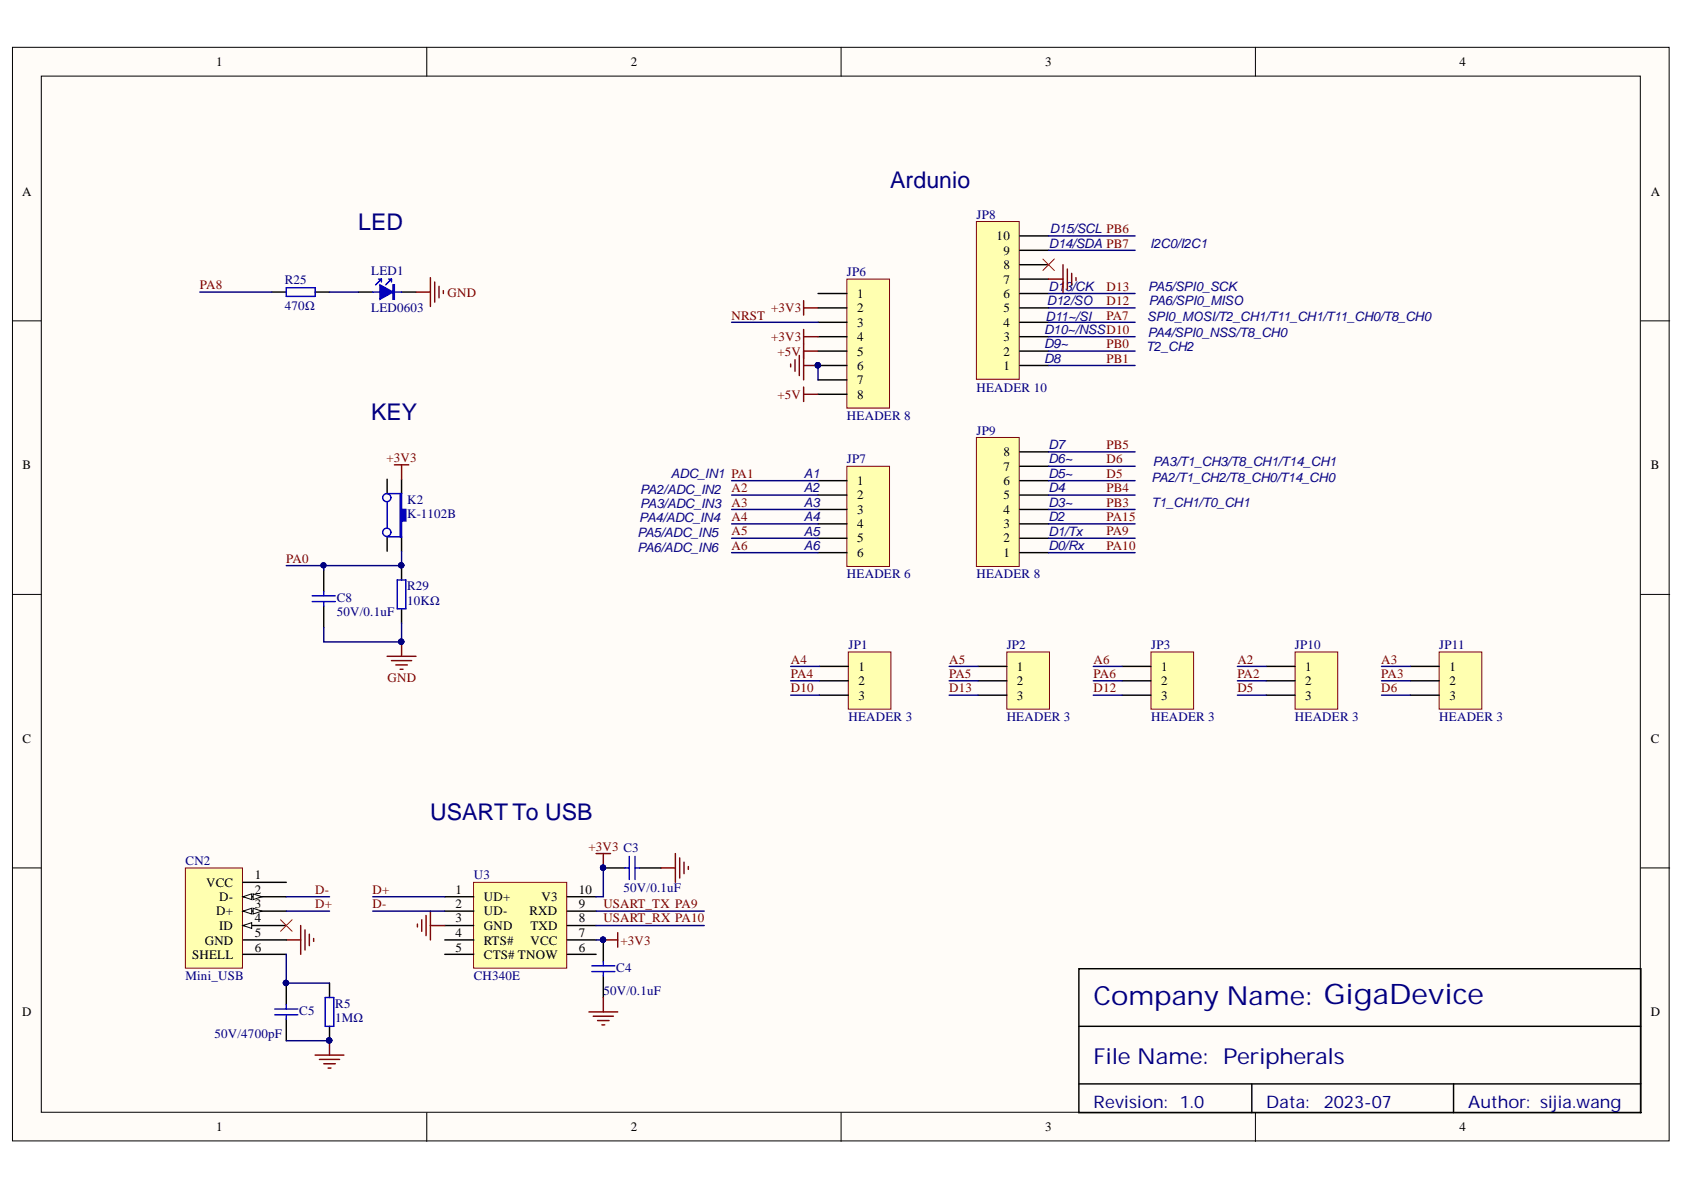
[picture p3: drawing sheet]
<svg xmlns="http://www.w3.org/2000/svg" width="297mm" height="210mm" viewBox="0 0 297 210" stroke-linecap="round" stroke-linejoin="round" font-family="sans-serif">
<defs><g id="words">
<text font-size="4.6" fill="#000080" x="192.9" y="177.3">Company Name: GigaDevice</text>
<g font-size="4.1" fill="#000080">
<text x="157" y="33.1">Ardunio</text>
<text x="63.2" y="40.5">LED</text>
<text x="65.5" y="74">KEY</text>
<text x="75.9" y="144.6">USART To USB</text>
</g>
<text font-size="3.9" fill="#000080" x="192.9" y="187.7">File Name: Peripherals</text>
<g font-size="3" fill="#000080">
<text x="192.9" y="195.4">Revision: 1.0</text>
<text x="223.3" y="195.4">Data:</text>
<text x="233.5" y="195.4">2023-07</text>
<text x="259" y="195.4">Author: sijia.wang</text>
</g>
<g font-size="2.3">
<text x="38.2" y="11.7">1</text>
<text x="111.2" y="11.7">2</text>
<text x="184.3" y="11.7">3</text>
<text x="257.4" y="11.7">4</text>
<text x="3.9" y="34.5">A</text>
<text x="291.2" y="34.5">A</text>
<text x="175.8" y="42.3">10</text>
<text x="177" y="47.5">8</text>
<text x="177" y="45">9</text>
<text x="151.2" y="52.6">1</text>
<text x="177" y="52.6">6</text>
<text x="177" y="50">7</text>
<text x="151.2" y="55.1">2</text>
<text x="151.2" y="57.6">3</text>
<text x="177" y="57.6">4</text>
<text x="177" y="55.1">5</text>
<text x="151.2" y="60.2">4</text>
<text x="151.2" y="62.7">5</text>
<text x="151.2" y="65.3">6</text>
<text x="177" y="65.3">1</text>
<text x="177" y="62.7">2</text>
<text x="177" y="60.2">3</text>
<text x="151.2" y="67.8">7</text>
<text x="151.2" y="70.3">8</text>
<text x="4" y="82.8">B</text>
<text x="177" y="83">7</text>
<text x="177" y="80.5">8</text>
<text x="291.2" y="82.8">B</text>
<text x="151.2" y="85.5">1</text>
<text x="151.2" y="88.1">2</text>
<text x="177" y="88.1">5</text>
<text x="177" y="85.5">6</text>
<text x="151.2" y="90.6">3</text>
<text x="151.2" y="93.1">4</text>
<text x="151.2" y="95.7">5</text>
<text x="177" y="95.7">2</text>
<text x="177" y="93.1">3</text>
<text x="177" y="90.6">4</text>
<text x="151.2" y="98.2">6</text>
<text x="177" y="98.2">1</text>
<text x="151.4" y="118.3">1</text>
<text x="179.3" y="118.3">1</text>
<text x="204.8" y="118.3">1</text>
<text x="230.2" y="118.3">1</text>
<text x="255.7" y="118.3">1</text>
<text x="151.4" y="120.9">2</text>
<text x="151.4" y="123.4">3</text>
<text x="179.3" y="120.9">2</text>
<text x="179.3" y="123.4">3</text>
<text x="204.8" y="120.9">2</text>
<text x="204.8" y="123.4">3</text>
<text x="230.2" y="120.9">2</text>
<text x="230.2" y="123.4">3</text>
<text x="255.7" y="120.9">2</text>
<text x="255.7" y="123.4">3</text>
<text x="4" y="131">C</text>
<text x="291.2" y="131">C</text>
<text x="44.9" y="155.1">1</text>
<text x="36.4" y="156.4">VCC</text>
<text x="38.2" y="161.4">D+</text>
<text x="38.7" y="158.9">D-</text>
<text x="44.9" y="157.6">2</text>
<text x="44.9" y="160.2">3</text>
<text x="80.4" y="157.6">1</text>
<text x="80.4" y="160.2">2</text>
<text x="85.4" y="158.9">UD+</text>
<text x="85.4" y="161.4">UD-</text>
<text x="93.4" y="161.4">RXD</text>
<text x="95.5" y="158.9">V3</text>
<text x="102.1" y="160.2">9</text>
<text x="102.1" y="157.6">10</text>
<text x="36.1" y="166.6">GND</text>
<text x="38.7" y="164.1">ID</text>
<text x="44.9" y="162.7">4</text>
<text x="44.9" y="165.3">5</text>
<text x="44.9" y="167.9">6</text>
<text x="80.4" y="162.7">3</text>
<text x="80.4" y="165.3">4</text>
<text x="80.4" y="167.9">5</text>
<text x="85.4" y="164.1">GND</text>
<text x="85.4" y="166.6">RTS#</text>
<text x="93.6" y="166.6">VCC</text>
<text x="93.6" y="164.1">TXD</text>
<text x="102.1" y="167.9">6</text>
<text x="102.1" y="165.3">7</text>
<text x="102.1" y="162.7">8</text>
<text x="33.9" y="169.1">SHELL</text>
<text x="85.4" y="169.1">CTS# TNOW</text>
<text x="3.9" y="179.3">D</text>
<text x="291.2" y="179.3">D</text>
<text x="38.2" y="199.6">1</text>
<text x="111.2" y="199.6">2</text>
<text x="184.3" y="199.6">3</text>
<text x="257.4" y="199.6">4</text>
</g>
<g font-size="2.3" fill="#000080">
<text x="172.2" y="38.5">JP8</text>
<text x="50.3" y="50">R25</text>
<text x="65.5" y="48.5">LED1</text>
<text x="149.4" y="48.8">JP6</text>
<text x="50.3" y="54.6">470Ω</text>
<text x="65.5" y="55.1">LED0603</text>
<text x="172.2" y="69.1">HEADER 10</text>
<text x="149.4" y="74.1">HEADER 8</text>
<text x="172.2" y="76.7">JP9</text>
<text x="149.4" y="81.7">JP7</text>
<text x="71.8" y="88.8">K2</text>
<text x="71.8" y="91.4">K-1102B</text>
<text x="59.4" y="106.2">C8</text>
<text x="71.8" y="104.1">R29</text>
<text x="71.8" y="106.7">10KΩ</text>
<text x="149.4" y="102">HEADER 6</text>
<text x="172.2" y="102">HEADER 8</text>
<text x="59.4" y="108.7">50V/0.1uF</text>
<text x="149.7" y="114.5">JP1</text>
<text x="177.6" y="114.5">JP2</text>
<text x="203" y="114.5">JP3</text>
<text x="228.4" y="114.5">JP10</text>
<text x="253.9" y="114.5">JP11</text>
<text x="149.7" y="127.2">HEADER 3</text>
<text x="177.6" y="127.2">HEADER 3</text>
<text x="203" y="127.2">HEADER 3</text>
<text x="228.4" y="127.2">HEADER 3</text>
<text x="253.9" y="127.2">HEADER 3</text>
<text x="32.7" y="152.6">CN2</text>
<text x="83.6" y="155.1">U3</text>
<text x="110" y="157.4">50V/0.1uF</text>
<text x="32.7" y="172.9">Mini_USB</text>
<text x="83.6" y="172.9">CH340E</text>
<text x="108.7" y="171.4">C4</text>
<text x="52.8" y="179">C5</text>
<text x="59.1" y="177.8">R5</text>
<text x="106.4" y="175.5">50V/0.1uF</text>
<text x="37.8" y="183.1">50V/4700pF</text>
<text x="59.1" y="180.3">1MΩ</text>
</g>
<g font-size="2.3" fill="#0c0087">
<text x="185.2" y="41.2">D15/SCL PB6</text>
<text x="185" y="43.7">D14/SDA PB7</text>
<text x="202.9" y="43.7">I2C0/I2C1</text>
<text x="184.7" y="53.8">D12/SO</text>
<text x="184.9" y="51.3">D13/CK</text>
<text x="202.5" y="51.3">PA5/SPI0_SCK</text>
<text x="202.6" y="53.8">PA6/SPI0_MISO</text>
<text x="184.2" y="58.9">D10~/NSSD10</text>
<text x="184.4" y="56.6">D11~/SI</text>
<text x="202.4" y="56.6">SPI0_MOSI/T2_CH1/T11_CH1/T11_CH0/T8_CH0</text>
<text x="202.4" y="59.4">PA4/SPI0_NSS/T8_CH0</text>
<text x="184.2" y="64">D8</text>
<text x="184.2" y="61.4">D9~</text>
<text x="202.2" y="62">T2_CH2</text>
<text x="184.9" y="81.7">D6~</text>
<text x="184.9" y="79.2">D7</text>
<text x="203.4" y="82.2">PA3/T1_CH3/T8_CH1/T14_CH1</text>
<text x="112.9" y="87.1">PA2/ADC_IN2</text>
<text x="112.9" y="89.6">PA3/ADC_IN3</text>
<text x="118.4" y="84.3">ADC_IN1 PA1</text>
<text x="141.8" y="84.3">A1</text>
<text x="141.8" y="86.8">A2</text>
<text x="141.8" y="89.3">A3</text>
<text x="184.9" y="86.8">D4</text>
<text x="184.9" y="89.3">D3~</text>
<text x="184.9" y="84.3">D5~</text>
<text x="203.1" y="85">PA2/T1_CH2/T8_CH0/T14_CH0</text>
<text x="203.1" y="89.3">T1_CH1/T0_CH1</text>
<text x="112.4" y="94.8">PA5/ADC_IN5</text>
<text x="112.8" y="92.1">PA4/ADC_IN4</text>
<text x="141.8" y="91.9">A4</text>
<text x="141.8" y="94.5">A5</text>
<text x="184.9" y="94.5">D1/Tx</text>
<text x="184.9" y="91.9">D2</text>
<text x="112.4" y="97.3">PA6/ADC_IN6</text>
<text x="141.8" y="97">A6</text>
<text x="184.9" y="97">D0/Rx</text>
</g>
<g font-size="2.3" fill="#800000">
<text x="35.3" y="51.1">PA8</text>
<text x="78.9" y="52.3">GND</text>
<text x="195.2" y="51.3">D13</text>
<text x="195.2" y="53.8">D12</text>
<text x="129" y="56.4">NRST</text>
<text x="136" y="55.1">+3V3</text>
<text x="195.2" y="56.4">PA7</text>
<text x="136" y="60.2">+3V3</text>
<text x="137.1" y="62.7">+5V</text>
<text x="195.2" y="61.4">PB0</text>
<text x="195.2" y="64">PB1</text>
<text x="137.1" y="70.3">+5V</text>
<text x="68.2" y="81.5">+3V3</text>
<text x="195.2" y="79.2">PB5</text>
<text x="195.2" y="81.7">D6</text>
<text x="129" y="86.8">A2</text>
<text x="129" y="89.3">A3</text>
<text x="195.2" y="89.3">PB3</text>
<text x="195.2" y="86.8">PB4</text>
<text x="195.2" y="84.3">D5</text>
<text x="129" y="91.9">A4</text>
<text x="129" y="94.4">A5</text>
<text x="195.2" y="94.4">PA9</text>
<text x="195.2" y="91.9">PA15</text>
<text x="50.5" y="99.2">PA0</text>
<text x="129" y="97">A6</text>
<text x="195.2" y="97">PA10</text>
<text x="139.5" y="119.6">PA4</text>
<text x="139.5" y="117.1">A4</text>
<text x="167.4" y="119.6">PA5</text>
<text x="167.4" y="117.1">A5</text>
<text x="192.9" y="119.6">PA6</text>
<text x="192.9" y="117.1">A6</text>
<text x="218.3" y="119.6">PA2</text>
<text x="218.3" y="117.1">A2</text>
<text x="243.6" y="119.6">PA3</text>
<text x="243.6" y="117.1">A3</text>
<text x="68.4" y="120.4">GND</text>
<text x="139.5" y="122.1">D10</text>
<text x="167.4" y="122.1">D13</text>
<text x="192.9" y="122.1">D12</text>
<text x="218.3" y="122.1">D5</text>
<text x="243.6" y="122.1">D6</text>
<text x="103.8" y="150">+3V3 C3</text>
<text x="55.6" y="160.2">D+</text>
<text x="55.6" y="157.6">D-</text>
<text x="65.7" y="157.6">D+</text>
<text x="65.7" y="160.2">D-</text>
<text x="106.4" y="160.2">USART_TX PA9</text>
<text x="106.4" y="162.7">USART_RX PA10</text>
<text x="109.5" y="166.6">+3V3</text>
</g>
</g></defs>
<g fill="#fffcf8" stroke="#000" stroke-width=".18">
<path d="M2.2 8.3h292.2v192.9h-292.2z"/>
<path d="M7.3 13.4h282v182.8h-282z"/>
</g>
<path d="M75.3 8.3v5.1M148.4 8.3v5.1M221.4 8.3v5.1M2.2 56.6h5.1M289.4 56.6h5.1M2.2 104.8h5.1M289.4 104.8h5.1M2.2 153.1h5.1M289.4 153.1h5.1M75.3 196.3v5M148.4 196.3v5M221.4 196.3v5" fill="none" stroke="#000" stroke-width=".18"/>
<path d="M63.2 51.5h2.5M70.8 51.5h2.6M190.3 170.9h99.1v25.4h-99.1zM190.3 181h99.1M190.3 191.2h99.1M220.8 191.2v5.1M256.4 191.2v5.1" fill="none" stroke="#000" stroke-width=".25"/>
<path d="M67 50.2l2.3 1.3-2.3 1.3z" fill="#00f"/>
<path d="M50.5 50.8h5.1v1.5h-5.1zM65.7 51.5h1.3M66.8 49.2h.5M67 50.2l2.3 1.3-2.3 1.3zM67.3 49.2l-1 1M67.3 49.2v.5M68.5 49.2h.6M69.1 49.2l-1.1 1M69.1 49.2v.5M69.3 50.2h.3v2.6h-.3zM69.4 50.2v2.6M69.6 51.5h1.2" fill="none" stroke="#00f" stroke-width=".25"/>
<path d="M73.4 51.5h2.5M75.9 49v5.1M76.7 49.7v3.6M77.4 50.5v2M78.2 51.3v.5" fill="none" stroke="#800000" stroke-width=".25"/>
<path d="M48 51.5h2.5M55.6 51.5h2.5" fill="none" stroke="#000" stroke-width=".25"/>
<path d="M149.4 82.2h7.5v17.7h-7.5z" fill="#ffffb0" stroke="#800000" stroke-width=".18"/>
<path d="M144.3 84.8h5.1M144.3 87.3h5.1M144.3 89.9h5.1M144.3 92.4h5.1M144.3 94.9h5.1M144.3 97.5h5.1" fill="none" stroke="#000" stroke-width=".25"/>
<path d="M149.4 49.2h7.5v22.8h-7.5z" fill="#ffffb0" stroke="#800000" stroke-width=".18"/>
<path d="M144.3 51.8h5.1M144.3 54.3h5.1M144.3 56.9h5.1M144.3 59.4h5.1M144.3 61.9h5.1M144.3 64.5h5.1M144.3 67h5.1M144.3 69.5h5.1" fill="none" stroke="#000" stroke-width=".25"/>
<circle cx="144.2" cy="64.4" r=".46" fill="#000080" stroke="#000080" stroke-width=".18"/>
<path d="M172.2 77.2h7.6v22.7h-7.6z" fill="#ffffb0" stroke="#800000" stroke-width=".18"/>
<path d="M179.9 79.7h5.1M179.9 97.5h5.1M179.9 94.9h5.1M179.9 92.4h5.1M179.9 89.9h5.1M179.9 87.3h5.1M179.9 84.8h5.1M179.9 82.2h5.1" fill="none" stroke="#000" stroke-width=".25"/>
<path d="M172.2 39.1h7.6v27.8h-7.6z" fill="#ffffb0" stroke="#800000" stroke-width=".18"/>
<path d="M179.9 59.4h5.1M179.9 56.9h5.1M179.9 54.3h5.1M179.9 51.8h5.1M179.9 49.2h5.1M179.9 46.7h5.1M179.9 44.2h5.1M179.9 41.6h5.1M179.9 64.5h5.1M179.9 61.9h5.1" fill="none" stroke="#000" stroke-width=".25"/>
<g fill="none" stroke="#800000" stroke-width=".25">
<path d="M141.8 53v2.6M141.8 58.1v8.9M141.8 54.3h2.5M141.8 59.4h2.5M185 49.2h2.5M187.5 46.7v5.1M188.3 47.5v3.5M189 48.2v2M189.8 49v.5M139.5 64.2v.5M140.2 63.5v2M141 62.7v3.5"/>
<path d="M141.8 68.3v2.5M141.8 61.9h2.5M141.8 64.5h2.5M141.8 69.5h2.5"/>
</g>
<circle cx="144.2" cy="64.4" r=".46" fill="#000080" stroke="#000080" stroke-width=".18"/>
<path d="M149.6 115h7.6v10.1h-7.6z" fill="#ffffb0" stroke="#800000" stroke-width=".18"/>
<path d="M144.5 117.5h5.1M144.5 120.1h5.1M144.5 122.6h5.1" fill="none" stroke="#000" stroke-width=".25"/>
<path d="M177.6 115h7.5v10.1h-7.5z" fill="#ffffb0" stroke="#800000" stroke-width=".18"/>
<path d="M172.5 117.5h5.1M172.5 120.1h5.1M172.5 122.6h5.1" fill="none" stroke="#000" stroke-width=".25"/>
<path d="M203 115h7.5v10.1h-7.5z" fill="#ffffb0" stroke="#800000" stroke-width=".18"/>
<path d="M197.9 117.5h5.1M197.9 120.1h5.1M197.9 122.6h5.1" fill="none" stroke="#000" stroke-width=".25"/>
<path d="M228.4 115h7.6v10.1h-7.6z" fill="#ffffb0" stroke="#800000" stroke-width=".18"/>
<path d="M223.3 117.5h5.1M223.3 120.1h5.1M223.3 122.6h5.1" fill="none" stroke="#000" stroke-width=".25"/>
<path d="M253.9 115h7.5v10.1h-7.5z" fill="#ffffb0" stroke="#800000" stroke-width=".18"/>
<path d="M248.8 117.5h5.1M248.8 120.1h5.1M248.8 122.6h5.1" fill="none" stroke="#000" stroke-width=".25"/>
<path d="M83.5 155.6h16.5v15.2h-16.5z" fill="#ffffb0" stroke="#800000" stroke-width=".18"/>
<g fill="none" stroke="#000" stroke-width=".25">
<path d="M78.5 158.2h5M100.1 158.2h5M106.4 153.1h3.8M112.8 153.1h3.8M50.5 173.4v3.8M50.5 179.8v3.8M58.1 173.4v2.6M78.5 160.7h5M78.5 163.3h5M78.5 165.8h5M78.5 168.3h5M100.1 160.7h5"/>
<path d="M100.1 163.3h5M100.1 165.8h5M100.1 168.3h5M106.4 165.8v3.8M106.4 172.1v3.9M58.1 181v2.6"/>
</g>
<g fill="none" stroke="#800000" stroke-width=".25">
<path d="M105.1 150.6h2.6M106.4 150.6v2.5M116.6 153.1h2.5M119.1 150.6v5M119.9 151.3v3.6M120.7 152.1v2M121.4 152.8v.6M50.5 165.8h2.5M53 163.3v5M53.8 164v3.6M54.6 164.8v2M55.3 165.5v.5"/>
<path d="M73.6 163v.5M74.4 162.2v2.1M75.2 161.5v3.5M75.9 160.7v5.1M75.9 163.3h2.6M103.9 178.5h5.1M104.6 179.3h3.6M106.4 165.8h2.6M106.4 176v2.5M109 164.5v2.6M55.6 186.1h5.1M56.3 186.9h3.6"/>
<path d="M57.1 187.6h2M57.9 188.4h.5M58.1 183.6v2.5M105.4 180h2M106.2 180.8h.5"/>
</g>
<g fill="#000080" stroke="#000080" stroke-width=".18">
<circle cx="106.4" cy="165.8" r=".46"/>
<circle cx="106.4" cy="153" r=".46"/>
<circle cx="50.4" cy="173.4" r=".47"/>
<circle cx="58.1" cy="183.5" r=".46"/>
</g>
<g fill="none" stroke="#00f" stroke-width=".25">
<path d="M110.2 153.1h.8M111 151.1v4M112 153.1h.8M112 151.1v4M48.5 178h4M48.5 179h4M50.5 177.2v.8M50.5 179v.8M57.4 176h1.5v5h-1.5zM104.4 170.4h4.1M104.4 171.4h4.1M106.4 169.6v.8"/>
<path d="M106.4 171.4v.7"/>
</g>
<path d="M32.7 153.1h10.1v17.7h-10.1z" fill="#ffffb0" stroke="#800000" stroke-width=".18"/>
<path d="M42.9 155.6h7.6M42.9 158.2h7.6" fill="none" stroke="#000" stroke-width=".25"/>
<path d="M42.9 158.2l1.5-.5v1z" fill="#fffcf8"/>
<path d="M42.9 158.2l1.5-.5v1z" fill="none" stroke="#000" stroke-width=".18"/>
<path d="M44.6 157.7l1.6 .5-1.6 .5z" fill="#fffcf8"/>
<path d="M44.6 157.7l1.6 .5-1.6 .5z" fill="none" stroke="#000" stroke-width=".18"/>
<path d="M42.9 160.7h7.6" fill="none" stroke="#000" stroke-width=".25"/>
<path d="M42.9 160.7l1.5-.5v1z" fill="#fffcf8"/>
<path d="M42.9 160.7l1.5-.5v1z" fill="none" stroke="#000" stroke-width=".18"/>
<path d="M44.6 160.2l1.6 .5-1.6 .5z" fill="#fffcf8"/>
<path d="M44.6 160.2l1.6 .5-1.6 .5z" fill="none" stroke="#000" stroke-width=".18"/>
<path d="M42.9 163.3h7.6" fill="none" stroke="#000" stroke-width=".25"/>
<path d="M42.9 163.3l1.5-.6v1.1z" fill="#fffcf8"/>
<path d="M42.9 163.3l1.5-.6v1.1z" fill="none" stroke="#000" stroke-width=".18"/>
<path d="M70.8 84.5v2.6M70.8 94.7v2.5M70.8 99.8v2.5M70.8 107.4v2.5M42.9 165.8h7.6M42.9 168.3h7.6" fill="none" stroke="#000" stroke-width=".25"/>
<g fill="#000080" stroke="#000080" stroke-width=".18">
<circle cx="70.8" cy="99.7" r=".46"/>
<circle cx="70.8" cy="113.2" r=".47"/>
</g>
<path d="M70.1 102.3h1.5v5.1h-1.5z" fill="none" stroke="#00f" stroke-width=".25"/>
<path d="M68.3 115.8h5.1M69.1 116.5h3.5M69.8 117.3h2M70.6 118.1h.5M70.8 113.2v2.6" fill="none" stroke="#800000" stroke-width=".25"/>
<path d="M70.6 87.1h.2v2.8h.8v2h-.8v2.8h-.2z" fill-rule="evenodd" fill="#00f"/>
<g fill="none" stroke="#00f" stroke-width=".25">
<path d="M68.3 87.1h2.5M68.3 94.7h2.5M68.3 88.6v4.6M70.6 87.1h.2v2.8h.8v2h-.8v2.8h-.2zM55.1 106.1h4M55.1 105.1h4M57.1 104.3v.8M57.1 106.1v.8"/>
<circle cx="68.2" cy="93.9" r=".72"/>
<circle cx="68.2" cy="87.8" r=".72"/>
</g>
<path d="M68.3 84.5v2.6M68.3 94.7v2.5M57.1 100.5v3.8M57.1 106.9v3.8" fill="none" stroke="#000" stroke-width=".25"/>
<path d="M69.6 82h2.5M70.8 82v2.5" fill="none" stroke="#800000" stroke-width=".25"/>
<path d="M183.9 45.7l2.1 2M186 45.7l-2.1 2M49.5 162.2l2 2.1M51.5 162.2l-2 2.1" fill="none" stroke="#f00" stroke-width=".18"/>
<g fill="none" stroke="#000080" stroke-width=".25">
<path d="M35.2 51.5h12.8M58.1 51.5h5.1M129 56.9h15.3M185 56.9h15.2M185 51.8h15.2M185 54.3h15.2M185 59.4h15.2M185 41.6h15.2M185 44.2h15.2M144.3 64.5v2.5M185 79.7h15.2M185 61.9h15.2"/>
<path d="M185 64.5h15.2M57.1 99.8v.7M70.8 97.2v2.6h-20.3M129 84.8h15.3M129 87.3h15.3M129 89.9h15.3M129 92.4h15.3M129 94.9h15.3M129 97.5h15.3M185 84.8h15.2M185 87.3h15.2M185 89.9h15.2"/>
<path d="M185 92.4h15.2M185 94.9h15.2M185 97.5h15.2M185 82.2h15.2M70.8 109.9v3.3h-13.7v-2.5M139.5 117.5h5M167.4 117.5h5.1M192.8 117.5h5.1M218.3 117.5h5M243.7 117.5h5.1M139.5 120.1h5M139.5 122.6h5"/>
<path d="M167.4 120.1h5.1M167.4 122.6h5.1M192.8 120.1h5.1M192.8 122.6h5.1M218.3 120.1h5M218.3 122.6h5M243.7 120.1h5.1M243.7 122.6h5.1M50.5 158.2h7.6M65.7 158.2h12.8M106.4 153.1v5.1h-1.3M50.5 168.3v5.1h7.6"/>
<path d="M50.5 160.7h7.6M65.7 160.7h12.8M105.1 160.7h19.1M105.1 165.8h1.3M105.1 163.3h19.1M50.5 183.6h7.6"/>
</g>
<g fill="#000080" stroke="#000080" stroke-width=".18">
<circle cx="144.2" cy="64.4" r=".46"/>
<circle cx="106.4" cy="153" r=".46"/>
<circle cx="106.4" cy="165.8" r=".46"/>
<circle cx="58.1" cy="183.5" r=".46"/>
<circle cx="50.4" cy="173.4" r=".47"/>
<circle cx="70.8" cy="113.2" r=".47"/>
<circle cx="57.1" cy="99.7" r=".46"/>
<circle cx="70.8" cy="99.7" r=".46"/>
</g>
<use href="#words"/>
</svg>
